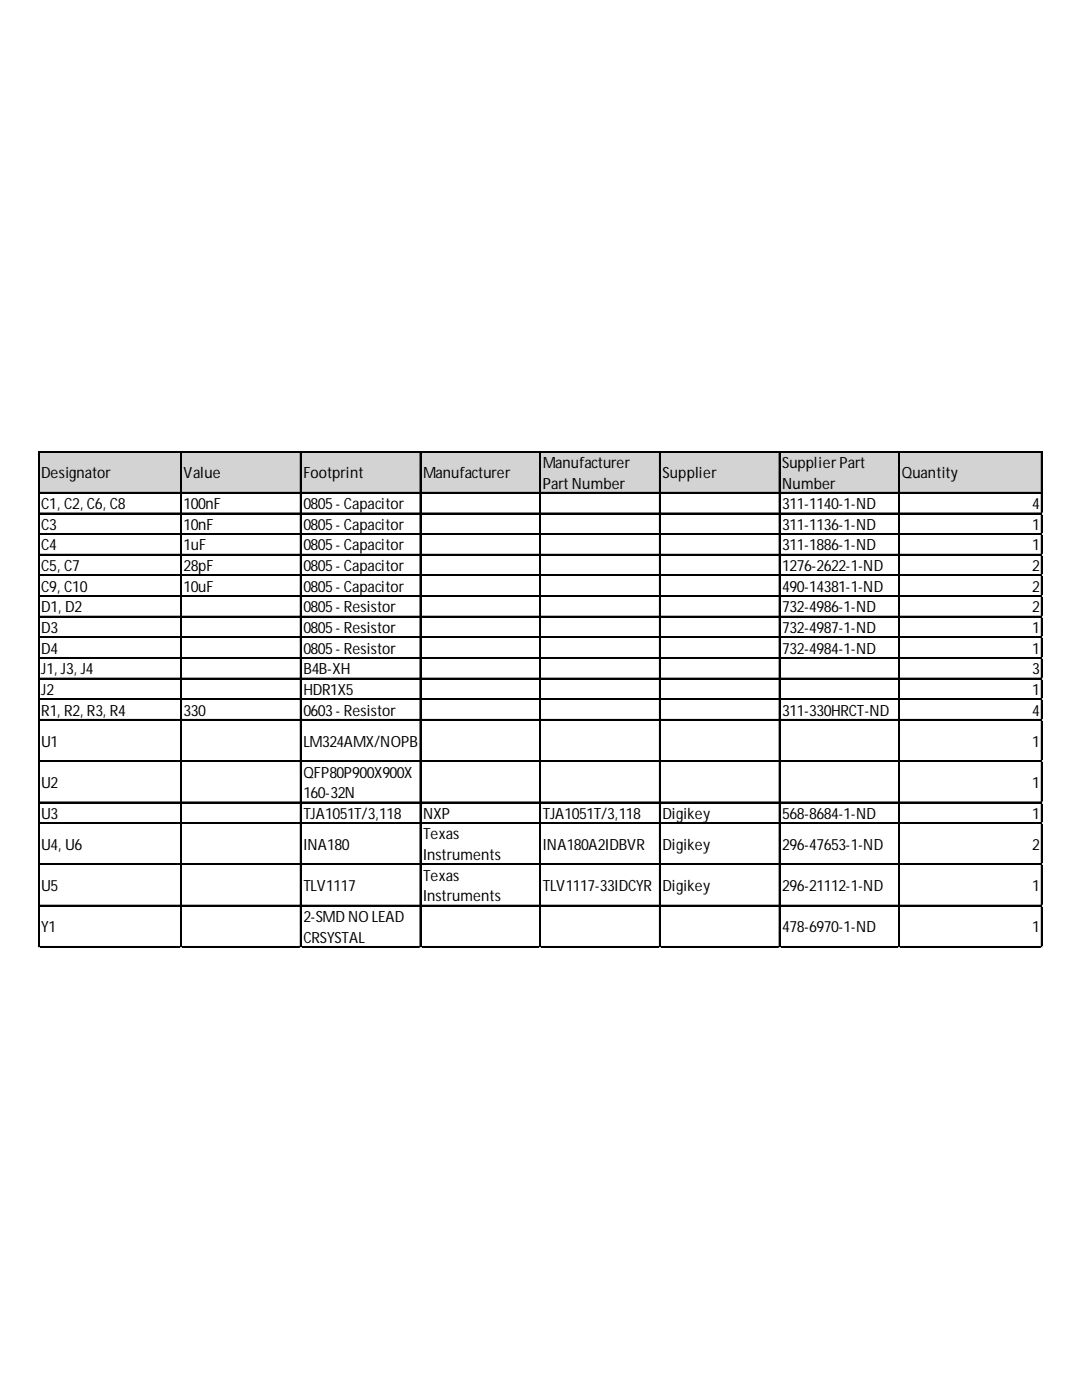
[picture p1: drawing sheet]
<svg xmlns="http://www.w3.org/2000/svg" width="216mm" height="279mm" viewBox="0 0 216 279" stroke-linecap="round" stroke-linejoin="round" font-family="sans-serif">
<defs><g id="words">
<g font-size="3.1">
<text x="8.2" y="95.4">Designator</text>
<text x="36.6" y="95.4">Value</text>
<text x="60.5" y="95.4">Footprint</text>
<text x="84.4" y="95.4">Manufacturer</text>
<text x="108.3" y="93.4">Manufacturer</text>
<text x="132.2" y="95.4">Supplier</text>
<text x="156.1" y="93.4">SupplierPart</text>
<text x="180" y="95.4">Quantity</text>
<text x="8.2" y="101.6">C1, C2, C6, C8</text>
<text x="36.6" y="101.6">100nF</text>
<text x="60.5" y="101.6">0805- Capacitor</text>
<text x="108.3" y="97.5">PartNumber</text>
<text x="156.1" y="97.5">Number</text>
<text x="156.1" y="101.6">311-1140-1-ND</text>
<text x="205.9" y="101.6">4</text>
<text x="8.2" y="105.7">C3</text>
<text x="36.6" y="105.7">10nF</text>
<text x="60.5" y="105.7">0805- Capacitor</text>
<text x="156.1" y="105.7">311-1136-1-ND</text>
<text x="205.9" y="105.7">1</text>
<text x="8.2" y="109.9">C4</text>
<text x="8.2" y="114">C5, C7</text>
<text x="36.6" y="109.9">1uF</text>
<text x="36.6" y="114">28pF</text>
<text x="60.5" y="109.9">0805- Capacitor</text>
<text x="60.5" y="114">0805- Capacitor</text>
<text x="156.1" y="109.9">311-1886-1-ND</text>
<text x="156.1" y="114">1276-2622-1-ND</text>
<text x="205.9" y="109.9">1</text>
<text x="205.9" y="114">2</text>
<text x="8.2" y="118.1">C9, C10</text>
<text x="36.6" y="118.1">10uF</text>
<text x="60.5" y="118.1">0805- Capacitor</text>
<text x="156.1" y="118.1">490-14381-1-ND</text>
<text x="205.9" y="118.1">2</text>
<text x="8.2" y="122.2">D1, D2</text>
<text x="60.5" y="122.2">0805- Resistor</text>
<text x="156.1" y="122.2">732-4986-1-ND</text>
<text x="205.9" y="122.2">2</text>
<text x="8.2" y="126.3">D3</text>
<text x="8.2" y="130.5">D4</text>
<text x="60.5" y="126.3">0805- Resistor</text>
<text x="60.5" y="130.5">0805- Resistor</text>
<text x="156.1" y="126.3">732-4987-1-ND</text>
<text x="156.1" y="130.5">732-4984-1-ND</text>
<text x="205.9" y="126.3">1</text>
<text x="205.9" y="130.5">1</text>
<text x="8.2" y="134.6">J1, J3, J4</text>
<text x="60.5" y="134.6">B4B-XH</text>
<text x="205.9" y="134.6">3</text>
<text x="8.2" y="138.7">J2</text>
<text x="8.2" y="142.8">R1, R2, R3, R4</text>
<text x="36.6" y="142.8">330</text>
<text x="60.5" y="138.7">HDR1X5</text>
<text x="60.5" y="142.8">0603- Resistor</text>
<text x="156.1" y="142.8">311-330HRCT-ND</text>
<text x="205.9" y="138.7">1</text>
<text x="205.9" y="142.8">4</text>
<text x="8.2" y="149">U1</text>
<text x="60.5" y="149">LM324AMX/NOPB</text>
<text x="205.9" y="149">1</text>
<text x="60.5" y="155.2">QFP80P900X900X</text>
<text x="8.2" y="157.2">U2</text>
<text x="60.5" y="159.3">160-32N</text>
<text x="205.9" y="157.2">1</text>
<text x="8.2" y="163.4">U3</text>
<text x="60.5" y="163.4">TJA1051T/3,118</text>
<text x="84.4" y="163.4">NXP</text>
<text x="84.4" y="167.5">Texas</text>
<text x="108.3" y="163.4">TJA1051T/3,118</text>
<text x="132.2" y="163.4">Digikey</text>
<text x="156.1" y="163.4">568-8684-1-ND</text>
<text x="205.9" y="163.4">1</text>
<text x="8.2" y="169.6">U4, U6</text>
<text x="60.5" y="169.6">INA180</text>
<text x="84.4" y="171.6">Instruments</text>
<text x="108.3" y="169.6">INA180A2IDBVR</text>
<text x="132.2" y="169.6">Digikey</text>
<text x="156.1" y="169.6">296-47653-1-ND</text>
<text x="205.9" y="169.6">2</text>
<text x="8.2" y="177.8">U5</text>
<text x="60.5" y="177.8">TLV1117</text>
<text x="84.4" y="175.8">Texas</text>
<text x="84.4" y="179.9">Instruments</text>
<text x="108.3" y="177.8">TLV1117-33IDCYR</text>
<text x="132.2" y="177.8">Digikey</text>
<text x="156.1" y="177.8">296-21112-1-ND</text>
<text x="205.9" y="177.8">1</text>
<text x="60.5" y="184">2-SMD NO LEAD</text>
<text x="8.2" y="186.1">Y1</text>
<text x="60.5" y="188.1">CRSYSTAL</text>
<text x="156.1" y="186.1">478-6970-1-ND</text>
<text x="205.9" y="186.1">1</text>
</g>
</g></defs>
<path d="M7.8 90.2h200.2v8.3h-200.2z" fill="#d3d3d3"/>
<g fill="none" stroke="#000" stroke-width=".21">
<path d="M7.6 90v99.1M7.7 90v99.1M7.8 90h200.2M7.8 90.1h200.2M7.8 98.3h200.2M7.8 98.4h200.2M36 90.2v98.9M36.1 90.2v98.9M59.9 90.2v98.9M60 90.2v98.9M83.8 90.2v98.9M83.9 90.2v98.9"/>
<path d="M107.7 90.2v98.9M107.8 90.2v98.9M131.6 90.2v98.9M131.7 90.2v98.9M155.5 90.2v98.9M155.6 90.2v98.9M179.4 90.2v98.9M179.5 90.2v98.9M207.8 90.2v98.9M207.9 90.2v98.9M7.8 102.4h200.2M7.8 102.5h200.2"/>
<path d="M7.8 106.5h200.2M7.8 106.6h200.2M7.8 110.6h200.2M7.8 110.7h200.2M7.8 114.7h200.2M7.8 114.8h200.2M7.8 118.9h200.2M7.8 119h200.2M7.8 123h200.2M7.8 123.1h200.2M7.8 127.1h200.2M7.8 127.2h200.2"/>
<path d="M7.8 131.2h200.2M7.8 131.3h200.2M7.8 135.3h200.2M7.8 135.4h200.2M7.8 139.5h200.2M7.8 139.6h200.2M7.8 143.6h200.2M7.8 143.7h200.2M7.8 151.8h200.2M7.8 151.9h200.2M7.8 160.1h200.2M7.8 160.2h200.2"/>
<path d="M7.8 164.2h200.2M7.8 164.3h200.2M7.8 172.4h200.2M7.8 172.5h200.2M7.8 180.7h200.2M7.8 180.8h200.2M7.8 188.9h200.2M7.8 189h200.2"/>
</g>
<path d="M7.6 189.1h.1" fill="none" stroke="#d4d4d4" stroke-width=".21"/>
<path d="M7.6 189.1h.2z" fill="#d4d4d4"/>
<path d="M36 189.1h.1" fill="none" stroke="#d4d4d4" stroke-width=".21"/>
<path d="M36 189.1h.2z" fill="#d4d4d4"/>
<path d="M59.9 189.1h.1" fill="none" stroke="#d4d4d4" stroke-width=".21"/>
<path d="M59.9 189.1h.2z" fill="#d4d4d4"/>
<path d="M83.8 189.1h.1" fill="none" stroke="#d4d4d4" stroke-width=".21"/>
<path d="M83.8 189.1h.2z" fill="#d4d4d4"/>
<path d="M107.7 189.1h.1" fill="none" stroke="#d4d4d4" stroke-width=".21"/>
<path d="M107.7 189.1h.2z" fill="#d4d4d4"/>
<path d="M131.6 189.1h.1" fill="none" stroke="#d4d4d4" stroke-width=".21"/>
<path d="M131.6 189.1h.2z" fill="#d4d4d4"/>
<path d="M155.5 189.1h.1" fill="none" stroke="#d4d4d4" stroke-width=".21"/>
<path d="M155.5 189.1h.2z" fill="#d4d4d4"/>
<path d="M179.4 189.1h.1" fill="none" stroke="#d4d4d4" stroke-width=".21"/>
<path d="M179.4 189.1h.2z" fill="#d4d4d4"/>
<path d="M207.8 189.1h.1" fill="none" stroke="#d4d4d4" stroke-width=".21"/>
<path d="M207.8 189.1h.2z" fill="#d4d4d4"/>
<path d="M208 102.4h.1" fill="none" stroke="#d4d4d4" stroke-width=".21"/>
<path d="M208 102.4v.2z" fill="#d4d4d4"/>
<path d="M208 106.5h.1" fill="none" stroke="#d4d4d4" stroke-width=".21"/>
<path d="M208 106.5v.2z" fill="#d4d4d4"/>
<path d="M208 110.6h.1" fill="none" stroke="#d4d4d4" stroke-width=".21"/>
<path d="M208 110.6v.2z" fill="#d4d4d4"/>
<path d="M208 114.7h.1" fill="none" stroke="#d4d4d4" stroke-width=".21"/>
<path d="M208 114.7v.2z" fill="#d4d4d4"/>
<path d="M208 118.9h.1" fill="none" stroke="#d4d4d4" stroke-width=".21"/>
<path d="M208 118.9v.2z" fill="#d4d4d4"/>
<path d="M208 123h.1" fill="none" stroke="#d4d4d4" stroke-width=".21"/>
<path d="M208 123v.2z" fill="#d4d4d4"/>
<path d="M208 127.1h.1" fill="none" stroke="#d4d4d4" stroke-width=".21"/>
<path d="M208 127.1v.2z" fill="#d4d4d4"/>
<path d="M208 131.2h.1" fill="none" stroke="#d4d4d4" stroke-width=".21"/>
<path d="M208 131.2v.2z" fill="#d4d4d4"/>
<path d="M208 135.3h.1" fill="none" stroke="#d4d4d4" stroke-width=".21"/>
<path d="M208 135.3v.2z" fill="#d4d4d4"/>
<path d="M208 139.5h.1" fill="none" stroke="#d4d4d4" stroke-width=".21"/>
<path d="M208 139.5v.2z" fill="#d4d4d4"/>
<path d="M208 143.6h.1" fill="none" stroke="#d4d4d4" stroke-width=".21"/>
<path d="M208 143.6v.2z" fill="#d4d4d4"/>
<path d="M208 151.8h.1" fill="none" stroke="#d4d4d4" stroke-width=".21"/>
<path d="M208 151.8v.2z" fill="#d4d4d4"/>
<path d="M208 160.1h.1" fill="none" stroke="#d4d4d4" stroke-width=".21"/>
<path d="M208 160.1v.2z" fill="#d4d4d4"/>
<path d="M208 164.2h.1" fill="none" stroke="#d4d4d4" stroke-width=".21"/>
<path d="M208 164.2v.2z" fill="#d4d4d4"/>
<path d="M208 172.4h.1" fill="none" stroke="#d4d4d4" stroke-width=".21"/>
<path d="M208 172.4v.2z" fill="#d4d4d4"/>
<path d="M208 180.7h.1" fill="none" stroke="#d4d4d4" stroke-width=".21"/>
<path d="M208 180.7v.2z" fill="#d4d4d4"/>
<path d="M208 188.9h.1" fill="none" stroke="#d4d4d4" stroke-width=".21"/>
<path d="M208 188.9v.2z" fill="#d4d4d4"/>
<use href="#words"/>
</svg>
